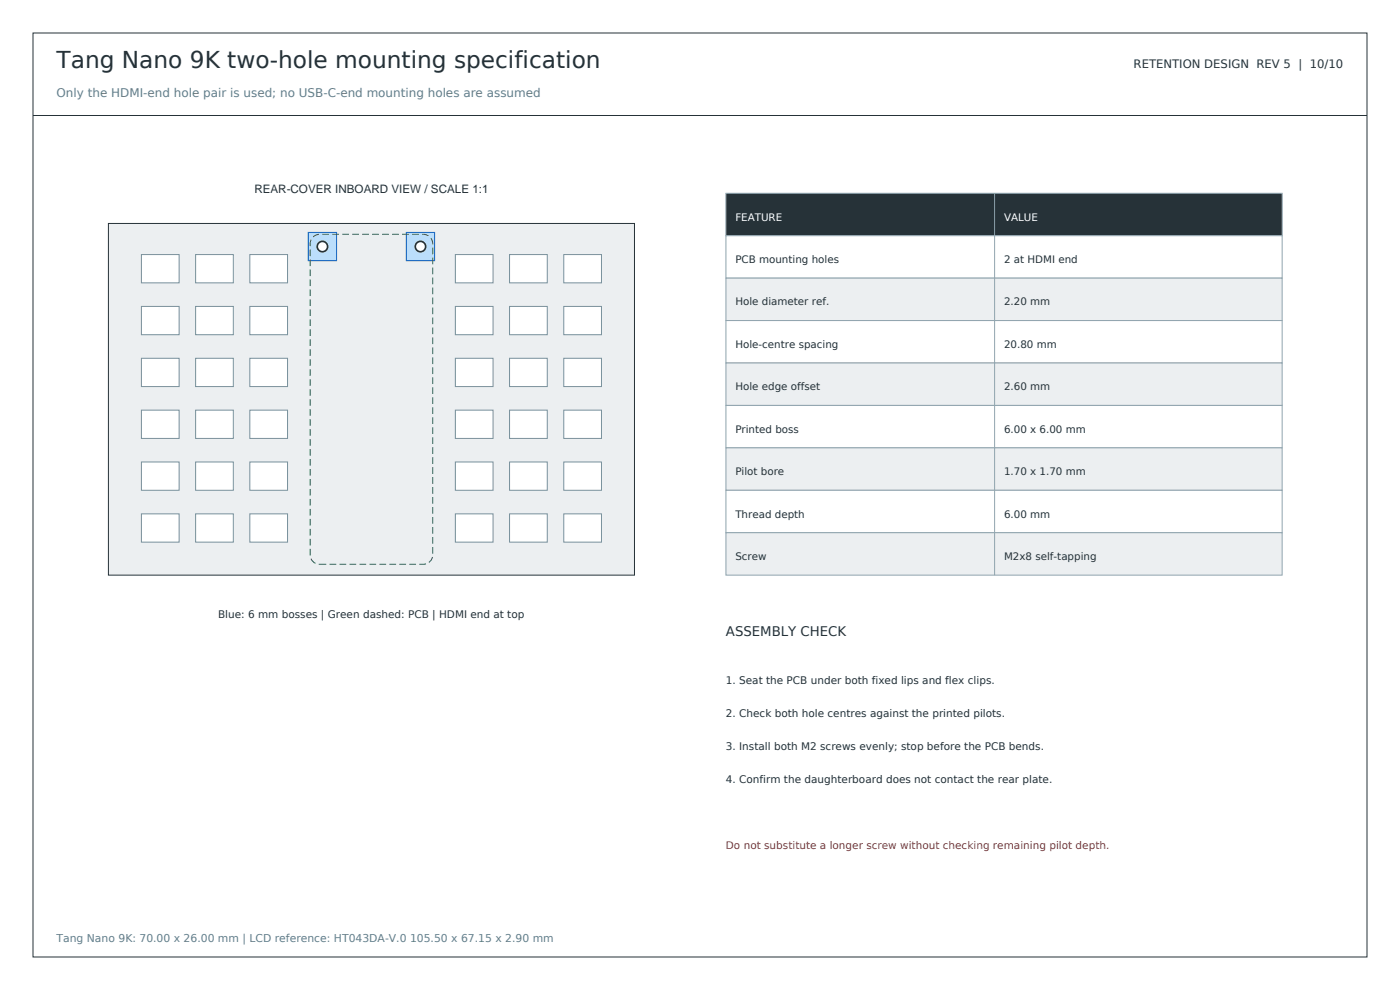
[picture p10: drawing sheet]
<svg xmlns="http://www.w3.org/2000/svg" width="297mm" height="210mm" viewBox="0 0 297 210" stroke-linecap="round" stroke-linejoin="round" font-family="sans-serif">
<defs><g id="words">
<text font-size="4.9" fill="#263238" x="12" y="14.5">Tang Nano 9K two-hole mounting specification</text>
<text font-size="2.8" fill="#263238" x="154" y="135">ASSEMBLY CHECK</text>
<g font-size="2.5" fill="#263238">
<text x="240.5" y="14.5">RETENTION DESIGN REV 5 | 10/10</text>
<text x="54" y="41">REAR-COVER INBOARD VIEW / SCALE 1:1</text>
</g>
<text font-size="2.5" fill="#607d8b" x="12" y="20.5">Only the HDMI-end hole pair is used; no USB-C-end mounting holes are assumed</text>
<text font-size="2.3" fill="#607d8b" x="12" y="199.8">Tang Nano 9K: 70.00 x 26.00 mm | LCD reference: HT043DA-V.0 105.50 x 67.15 x 2.90 mm</text>
<g font-size="2.2" fill="#fff">
<text x="156" y="46.8">FEATURE</text>
<text x="213" y="46.8">VALUE</text>
</g>
<g font-size="2.2" fill="#263238">
<text x="156" y="55.8">PCB mounting holes</text>
<text x="213" y="55.8">2 at HDMI end</text>
<text x="156" y="64.8">Hole diameter ref.</text>
<text x="213" y="64.8">2.20 mm</text>
<text x="156" y="73.8">Hole-centre spacing</text>
<text x="213" y="73.8">20.80 mm</text>
<text x="156" y="82.8">Hole edge offset</text>
<text x="213" y="82.8">2.60 mm</text>
<text x="156" y="91.8">Printed boss</text>
<text x="213" y="91.8">6.00 x 6.00 mm</text>
<text x="156" y="100.8">Pilot bore</text>
<text x="213" y="100.8">1.70 x 1.70 mm</text>
<text x="156" y="109.8">Thread depth</text>
<text x="213" y="109.8">6.00 mm</text>
<text x="156" y="118.8">Screw</text>
<text x="213" y="118.8">M2x8 self-tapping</text>
<text x="46.3" y="131">Blue: 6 mm bosses | Green dashed: PCB | HDMI end at top</text>
<text x="154" y="145">1. Seat the PCB under both fixed lips and flex clips.</text>
<text x="154" y="152">2. Check both hole centres against the printed pilots.</text>
<text x="154" y="159">3. Install both M2 screws evenly; stop before the PCB bends.</text>
<text x="154" y="166">4. Confirm the daughterboard does not contact the rear plate.</text>
</g>
<text font-size="2.2" fill="#c62828" x="154" y="180">Do not substitute a longer screw without checking remaining pilot depth.</text>
</g></defs>
<path d="M7 7h283v196h-283zM7 24.5h283" fill="none" stroke="#263238" stroke-width=".21"/>
<path d="M23 47.4h111.6v74.6h-111.6z" fill-rule="evenodd" fill="#eceff1" stroke="#263238" stroke-width=".21"/>
<g fill="#fff" stroke="#78909c" stroke-width=".21">
<path d="M30 109h8v6h-8z" fill-rule="evenodd"/>
<path d="M30 98h8v6h-8z" fill-rule="evenodd"/>
<path d="M30 87h8v6h-8z" fill-rule="evenodd"/>
<path d="M30 76h8v6h-8z" fill-rule="evenodd"/>
<path d="M30 65h8v6h-8z" fill-rule="evenodd"/>
<path d="M30 54h8v6h-8z" fill-rule="evenodd"/>
<path d="M41.5 109h8v6h-8z" fill-rule="evenodd"/>
<path d="M41.5 98h8v6h-8z" fill-rule="evenodd"/>
<path d="M41.5 87h8v6h-8z" fill-rule="evenodd"/>
<path d="M41.5 76h8v6h-8z" fill-rule="evenodd"/>
<path d="M41.5 65h8v6h-8z" fill-rule="evenodd"/>
<path d="M41.5 54h8v6h-8z" fill-rule="evenodd"/>
<path d="M53 109h8v6h-8z" fill-rule="evenodd"/>
<path d="M53 98h8v6h-8z" fill-rule="evenodd"/>
<path d="M53 87h8v6h-8z" fill-rule="evenodd"/>
<path d="M53 76h8v6h-8z" fill-rule="evenodd"/>
<path d="M53 65h8v6h-8z" fill-rule="evenodd"/>
<path d="M53 54h8v6h-8z" fill-rule="evenodd"/>
<path d="M96.6 109h8v6h-8z" fill-rule="evenodd"/>
<path d="M96.6 98h8v6h-8z" fill-rule="evenodd"/>
<path d="M96.6 87h8v6h-8z" fill-rule="evenodd"/>
<path d="M96.6 76h8v6h-8z" fill-rule="evenodd"/>
<path d="M96.6 65h8v6h-8z" fill-rule="evenodd"/>
<path d="M96.6 54h8v6h-8z" fill-rule="evenodd"/>
<path d="M108.1 109h8v6h-8z" fill-rule="evenodd"/>
<path d="M108.1 98h8v6h-8z" fill-rule="evenodd"/>
<path d="M108.1 87h8v6h-8z" fill-rule="evenodd"/>
<path d="M108.1 76h8v6h-8z" fill-rule="evenodd"/>
<path d="M108.1 65h8v6h-8z" fill-rule="evenodd"/>
<path d="M108.1 54h8v6h-8z" fill-rule="evenodd"/>
<path d="M119.6 109h8v6h-8z" fill-rule="evenodd"/>
<path d="M119.6 98h8v6h-8z" fill-rule="evenodd"/>
<path d="M119.6 87h8v6h-8z" fill-rule="evenodd"/>
<path d="M119.6 76h8v6h-8z" fill-rule="evenodd"/>
<path d="M119.6 65h8v6h-8z" fill-rule="evenodd"/>
<path d="M119.6 54h8v6h-8z" fill-rule="evenodd"/>
</g>
<g fill="#bbdefb" stroke="#1565c0" stroke-width=".21">
<path d="M65.4 49.3h6v6h-6z" fill-rule="evenodd"/>
<path d="M86.2 49.3h6v6h-6z" fill-rule="evenodd"/>
</g>
<path d="M66.4 50.3l.9-.5 .5-.1h22a2 2 0 0 1 2 2v66a2 2 0 0 1-2 2h-22a2 2 0 0 1-2-2v-66l.1-.5z" fill="none" stroke="#2e7d32" stroke-width=".21" stroke-dasharray="1.4 .7" stroke-linecap="butt"/>
<g fill="#fff" stroke="#263238" stroke-width=".35">
<circle cx="68.4" cy="52.3" r="1.1"/>
<circle cx="89.2" cy="52.3" r="1.1"/>
</g>
<path d="M154 41h118v9h-118z" fill-rule="evenodd" fill="#263238" stroke="#90a4ae" stroke-width=".21"/>
<path d="M211 41v9" fill="none" stroke="#90a4ae" stroke-width=".21"/>
<path d="M154 50h118v9h-118z" fill-rule="evenodd" fill="#fff" stroke="#90a4ae" stroke-width=".21"/>
<path d="M211 50v9" fill="none" stroke="#90a4ae" stroke-width=".21"/>
<path d="M154 59h118v9h-118z" fill-rule="evenodd" fill="#eceff1" stroke="#90a4ae" stroke-width=".21"/>
<path d="M211 59v9" fill="none" stroke="#90a4ae" stroke-width=".21"/>
<path d="M154 68h118v9h-118z" fill-rule="evenodd" fill="#fff" stroke="#90a4ae" stroke-width=".21"/>
<path d="M211 68v9" fill="none" stroke="#90a4ae" stroke-width=".21"/>
<path d="M154 77h118v9h-118z" fill-rule="evenodd" fill="#eceff1" stroke="#90a4ae" stroke-width=".21"/>
<path d="M211 77v9" fill="none" stroke="#90a4ae" stroke-width=".21"/>
<path d="M154 86h118v9h-118z" fill-rule="evenodd" fill="#fff" stroke="#90a4ae" stroke-width=".21"/>
<path d="M211 86v9" fill="none" stroke="#90a4ae" stroke-width=".21"/>
<path d="M154 95h118v9h-118z" fill-rule="evenodd" fill="#eceff1" stroke="#90a4ae" stroke-width=".21"/>
<path d="M211 95v9" fill="none" stroke="#90a4ae" stroke-width=".21"/>
<path d="M154 104h118v9h-118z" fill-rule="evenodd" fill="#fff" stroke="#90a4ae" stroke-width=".21"/>
<path d="M211 104v9" fill="none" stroke="#90a4ae" stroke-width=".21"/>
<path d="M154 113h118v9h-118z" fill-rule="evenodd" fill="#eceff1" stroke="#90a4ae" stroke-width=".21"/>
<path d="M211 113v9" fill="none" stroke="#90a4ae" stroke-width=".21"/>
<use href="#words"/>
</svg>
